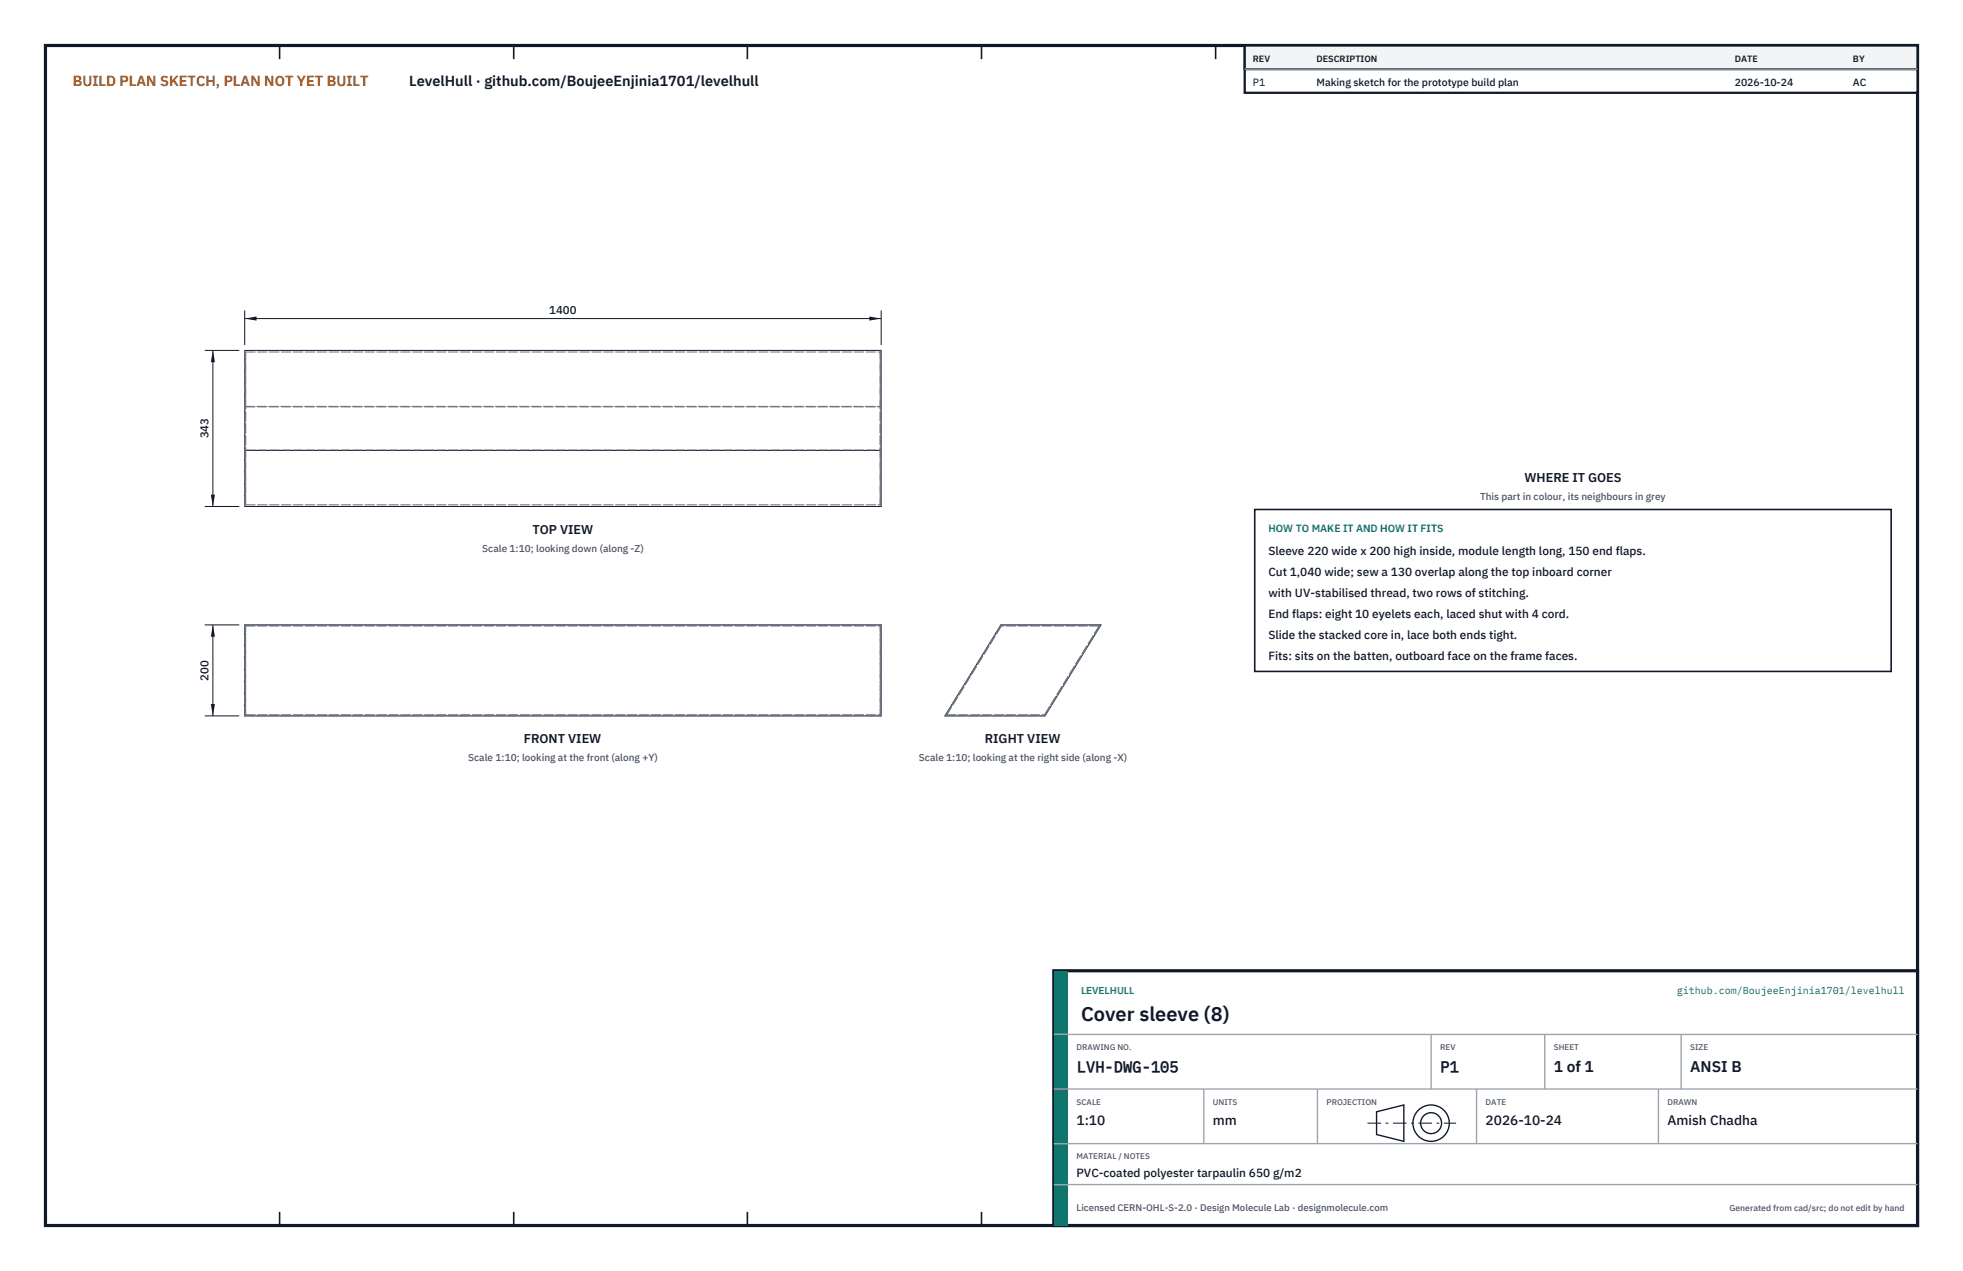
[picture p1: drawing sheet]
<svg xmlns="http://www.w3.org/2000/svg" width="432mm" height="279mm" viewBox="0 0 432 279" stroke-linecap="round" stroke-linejoin="round" font-family="sans-serif">
<defs><g id="words">
<text font-size="4.4" fill="#111827" x="237.8" y="224.4">Cover sleeve (8)</text>
<g font-size="3.4" fill="#111827">
<text x="236.8" y="235.6">LVH-DWG-105</text>
<text x="316.8" y="235.6">P1</text>
<text x="341.8" y="235.6">1 of 1</text>
<text x="371.8" y="235.6">ANSI B</text>
</g>
<text font-size="3.2" fill="#b45309" x="16" y="19">BUILD PLAN SKETCH, PLAN NOT YET BUILT</text>
<text font-size="3.2" fill="#111827" x="90" y="19">LevelHull · github.com/BoujeeEnjinia1701/levelhull</text>
<g font-size="3" fill="#111827">
<text x="236.8" y="247.2">1:10</text>
<text x="266.8" y="247.2">mm</text>
<text x="326.8" y="247.2">2026-10-24</text>
<text x="366.8" y="247.2">Amish Chadha</text>
</g>
<g font-size="2.8" fill="#111827">
<text x="335.3" y="106">WHERE IT GOES</text>
<text x="117.1" y="117.3">TOP VIEW</text>
<text x="115.2" y="163.4">FRONT VIEW</text>
<text x="216.6" y="163.4">RIGHT VIEW</text>
</g>
<g font-size="2.6" fill="#111827">
<text x="279" y="122">Sleeve 220 wide x 200 high inside, module length long, 150 end flaps.</text>
<text x="279" y="126.6">Cut 1,040 wide; sew a 130 overlap along the top inboard corner</text>
<text x="279" y="131.2">with UV-stabilised thread, two rows of stitching.</text>
<text x="279" y="135.8">End flaps: eight 10 eyelets each, laced shut with 4 cord.</text>
<text x="279" y="140.4">Slide the stacked core in, lace both ends tight.</text>
<text x="279" y="145">Fits: sits on the batten, outboard face on the frame faces.</text>
<text x="236.8" y="258.8">PVC-coated polyester tarpaulin 650 g/m2</text>
</g>
<g font-size="2.5" fill="#111827">
<text x="120.8" y="69">1400</text>
<text x="45.8" y="96.4" transform="rotate(-90 45.8 96.4)">343</text>
<text x="45.8" y="149.6" transform="rotate(-90 45.8 149.6)">200</text>
</g>
<g font-size="2.3" fill="#111827">
<text x="275.6" y="18.8">P1</text>
<text x="289.6" y="18.8">Making sketch for the prototype build plan</text>
<text x="381.6" y="18.8">2026-10-24</text>
<text x="407.6" y="18.8">AC</text>
</g>
<text font-size="2.3" fill="#0f766e" x="279" y="117">HOW TO MAKE IT AND HOW IT FITS</text>
<g font-size="2.2" fill="#4b5563">
<text x="325.6" y="110">This part in colour, its neighbours in grey</text>
<text x="106.1" y="121.4">Scale 1:10; looking down (along -Z)</text>
<text x="103" y="167.4">Scale 1:10; looking at the front (along +Y)</text>
<text x="202.1" y="167.4">Scale 1:10; looking at the right side (along -X)</text>
</g>
<g font-size="2.2" fill="#0f766e">
<text x="237.8" y="218.4">LEVELHULL</text>
<text x="368.8" y="218.4">github.com/BoujeeEnjinia1701/levelhull</text>
</g>
<text font-size="2.1" fill="#4b5563" x="236.8" y="266.2">Licensed CERN-OHL-S-2.0 · Design Molecule Lab · designmolecule.com</text>
<g font-size="2" fill="#111827">
<text x="275.6" y="13.6">REV</text>
<text x="289.6" y="13.6">DESCRIPTION</text>
<text x="381.6" y="13.6">DATE</text>
<text x="407.6" y="13.6">BY</text>
</g>
<text font-size="1.9" fill="#4b5563" x="380.4" y="266.2">Generated from cad/src; do not edit by hand</text>
<g font-size="1.8" fill="#4b5563">
<text x="236.8" y="230.8">DRAWING NO.</text>
<text x="316.8" y="230.8">REV</text>
<text x="341.8" y="230.8">SHEET</text>
<text x="371.8" y="230.8">SIZE</text>
<text x="236.8" y="242.8">SCALE</text>
<text x="266.8" y="242.8">UNITS</text>
<text x="291.8" y="242.8">PROJECTION</text>
<text x="326.8" y="242.8">DATE</text>
<text x="366.8" y="242.8">DRAWN</text>
<text x="236.8" y="254.8">MATERIAL / NOTES</text>
</g>
</g></defs>
<path d="M10 10h411.8v259.4h-411.8z" fill="none" stroke="#111827" stroke-width=".7" stroke-linecap="butt"/>
<g fill="none" stroke="#111827" stroke-width=".35">
<path d="M61.5 10v3M113 10v3M164.4 10v3M215.9 10v3M267.4 10v3M318.9 10v3M370.3 10v3M61.5 266.4v3M113 266.4v3M164.4 266.4v3M215.9 266.4v3M267.4 266.4v3"/>
<path d="M318.9 266.4v3M370.3 266.4v3"/>
</g>
<path d="M53.8 77h140v34.3h-140zM53.8 99h140M53.8 137.4h140v20h-140zM220.2 137.4h22l-12.3 20h-22z" fill="none" stroke="#111727" stroke-width=".22"/>
<g fill="none" stroke="#6a7180" stroke-width=".22" stroke-dasharray="2.1 .5">
<path d="M54 77.4h139.6M54 77.4v21.5M193.6 77.4v21.5M53.8 89.3h140M53.8 89.3v-12.3M54 89.4h139.6M54 89.4v-12M54 98.9h139.6M54 98.9v12.1M193.6 89.4v-12M193.6 98.9v12.1M193.8 89.3v-12.3"/>
<path d="M53.8 111.3v-22M54 111h139.6M54 111v-21.6M193.6 111v-21.6M193.8 111.3v-22M53.8 137.4h140M54 137.6h139.6M54 137.6v19.6M193.6 137.6v19.6M220.2 137.4l-12.3 20M220.3 137.6l-12.1 19.6M241.8 137.6h-21.5"/>
<path d="M242.2 137.4h-22M53.8 157.4h140M53.8 157.4v-20M54 157.2h139.6M54 157.2v-19.6M193.6 157.2v-19.6M193.8 157.4v-20M207.9 157.4h22M208.2 157.2h21.6M229.8 157.2l12-19.6M229.9 157.4l12.3-20"/>
</g>
<path d="M53.8 68.2v7.6M53.8 70h140M193.8 68.2v7.6" fill="none" stroke="#111827" stroke-width=".22"/>
<path d="M53.8 70l2.6-.4v.9zM191.2 69.6v.9l2.6-.5z" fill="#111827"/>
<path d="M45 77h7.6M46.8 77v34.3M45 111.3h7.6" fill="none" stroke="#111827" stroke-width=".22"/>
<path d="M46.8 77l-.4 2.6h.9zM46.4 108.7h.9l-.5 2.6z" fill="#111827"/>
<path d="M45 137.4h7.6M46.8 137.4v20M45 157.4h7.6" fill="none" stroke="#111827" stroke-width=".22"/>
<path d="M46.8 137.4l-.4 2.6h.9zM46.4 154.8h.9l-.5 2.6z" fill="#111827"/>
<path d="M276 112h140v35.6h-140z" fill="#fff" stroke="#111827" stroke-width=".35"/>
<path d="M273.8 10h148v10.4h-148z" fill="#fff" stroke="#111827" stroke-width=".5"/>
<path d="M273.8 10h148v5.2h-148z" fill="#f3f4f6" stroke="#111827" stroke-width=".5"/>
<path d="M273.8 15.2h148" fill="none" stroke="#9ca3af" stroke-width=".3"/>
<path d="M231.8 213.4h190v56h-190z" fill="#fff" stroke="#111827" stroke-width=".7" stroke-linecap="butt"/>
<path d="M231.8 213.4h3v56h-3z" fill="#0f766e"/>
<path d="M231.8 227.4h190M231.8 239.4h190M264.8 239.4v12M289.8 239.4v12M314.8 227.4v12M324.8 239.4v12M339.8 227.4v12M364.8 239.4v12M369.8 227.4v12M231.8 251.4h190M231.8 260.4h190" fill="none" stroke="#9ca3af" stroke-width=".3"/>
<g fill="none" stroke="#111827" stroke-width=".3">
<path d="M302.8 244.4l6-1.5v8l-6-1.5z"/>
<circle cx="314.8" cy="246.9" r="4"/>
<circle cx="314.8" cy="246.9" r="2.3"/>
</g>
<path d="M300.8 246.9h19.5" fill="none" stroke="#111827" stroke-width=".22" stroke-dasharray="3 1 .6 1" stroke-linecap="butt"/>
<use href="#words"/>
</svg>
